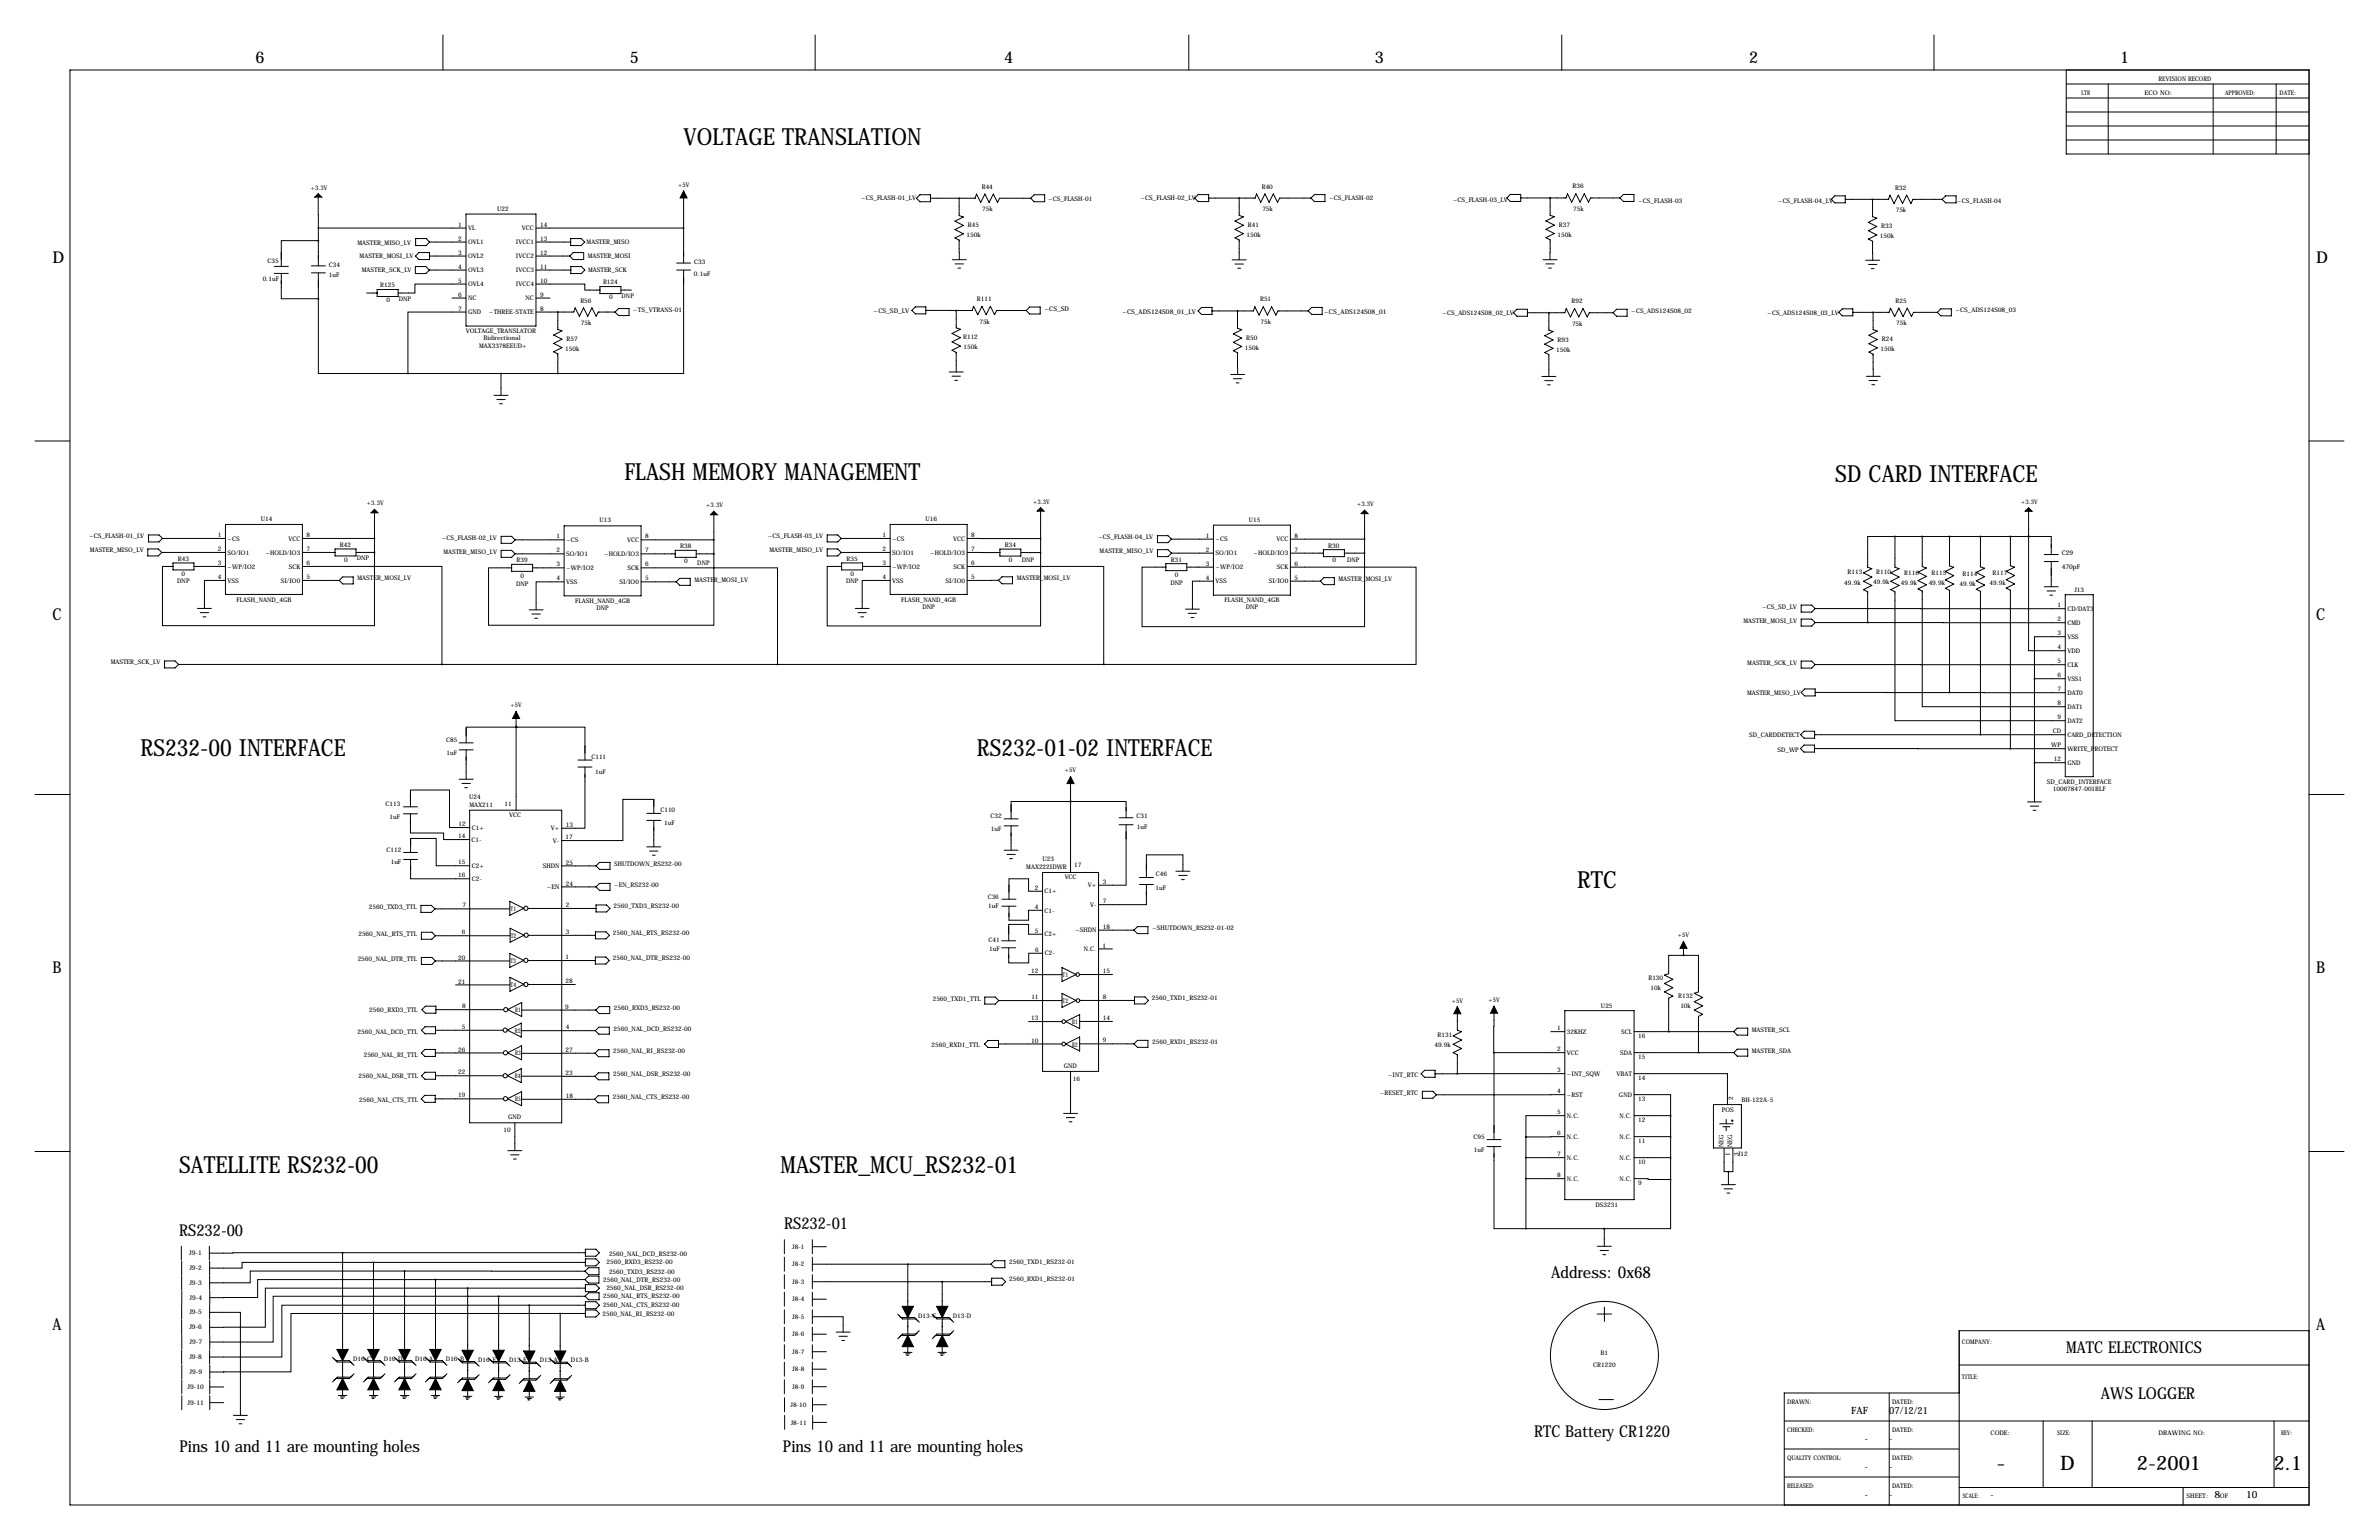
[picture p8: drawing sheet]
<svg xmlns="http://www.w3.org/2000/svg" width="864mm" height="559mm" viewBox="0 0 864 559" stroke-linecap="round" stroke-linejoin="round" font-family="sans-serif">
<defs><g id="words">
<g font-size="8.6">
<text x="248.2" y="52.8">VOLTAGE TRANSLATION</text>
<text x="226.7" y="174.1">FLASH MEMORY MANAGEMENT</text>
<text x="666.2" y="175">SD CARD INTERFACE</text>
<text x="51" y="274.4">RS232-00 INTERFACE</text>
<text x="354.6" y="274.4">RS232-01-02 INTERFACE</text>
<text x="572.5" y="322.2">RTC</text>
<text x="65.1" y="425.6">SATELLITE RS232-00</text>
<text x="283.4" y="425.6">MASTER_MCU_RS232-01</text>
</g>
<g font-size="7.3">
<text x="724.8" y="533.4">-</text>
<text x="747.9" y="533.4">D</text>
<text x="775.7" y="533.4">2-2001</text>
<text x="825.4" y="533.4">2.1</text>
</g>
<g font-size="5.9">
<text x="92.7" y="22.9">6</text>
<text x="228.6" y="22.9">5</text>
<text x="364.5" y="22.9">4</text>
<text x="499.1" y="22.9">3</text>
<text x="635" y="22.9">2</text>
<text x="769.6" y="22.9">1</text>
<text x="19" y="95.2">D</text>
<text x="840.7" y="95.2">D</text>
<text x="19" y="224.8">C</text>
<text x="840.7" y="224.8">C</text>
<text x="19" y="353.1">B</text>
<text x="840.7" y="353.1">B</text>
<text x="65" y="448.6">RS232-00</text>
<text x="284.6" y="446.1">RS232-01</text>
<text x="563.1" y="463.7">Address: 0x68</text>
<text x="19" y="482.6">A</text>
<text x="840.7" y="482.6">A</text>
<text x="750.1" y="491">MATC ELECTRONICS</text>
<text x="762.7" y="507.5">AWS LOGGER</text>
<text x="556.9" y="521.3">RTC Battery CR1220</text>
<text x="65.2" y="527">Pins 10 and 11 are mounting holes</text>
<text x="284.2" y="527">Pins 10 and 11 are mounting holes</text>
</g>
<g font-size="3.6">
<text x="672" y="513.1">FAF</text>
<text x="685.8" y="513.1">07/12/21</text>
<text x="677" y="523.2">-</text>
<text x="685.8" y="523.2">-</text>
<text x="677" y="533.4">-</text>
<text x="685.8" y="533.4">-</text>
<text x="677" y="543.6">-</text>
<text x="685.8" y="543.6">-</text>
<text x="722.6" y="543.6">-</text>
<text x="803.9" y="543.6">8</text>
<text x="815.3" y="543.6">10</text>
</g>
<g font-size="2.4">
<text x="317.1" y="113.5">~CS_SD_LV</text>
<text x="379.1" y="112.7">~CS_SD</text>
<text x="407.4" y="113.8">~CS_ADS124S08_01_LV</text>
<text x="480.7" y="113.9">~CS_ADS124S08_01</text>
<text x="748.4" y="201.5">C29</text>
<text x="748.4" y="206.4">470pF</text>
<text x="68.6" y="455.5">J9-1</text>
<text x="68.7" y="460.9">J9-2</text>
<text x="68.7" y="466.2">J9-3</text>
<text x="68.8" y="471.6">J9-4</text>
<text x="68.7" y="477">J9-5</text>
<text x="68.7" y="482.4">J9-6</text>
<text x="68.8" y="487.7">J9-7</text>
<text x="68.7" y="493.2">J9-8</text>
<text x="68.8" y="498.6">J9-9</text>
<text x="68.1" y="504">J9-10</text>
<text x="68.1" y="509.7">J9-11</text>
</g>
<g font-size="2.3">
<text x="783.6" y="29.2">REVISION RECORD</text>
<text x="755.6" y="34.3">LTR</text>
<text x="778.5" y="34.3">ECO NO:</text>
<text x="807.7" y="34.3">APPROVED:</text>
<text x="827.5" y="34.3">DATE:</text>
<text x="112.8" y="68.8">+3.3V</text>
<text x="246.1" y="67.8">+5V</text>
<text x="356.4" y="68.5">R44</text>
<text x="458" y="68.4">R40</text>
<text x="570.9" y="68.4">R36</text>
<text x="687.9" y="68.9">R32</text>
<text x="180.5" y="76.7">U22</text>
<text x="312.6" y="72.6">~CS_FLASH-01_LV</text>
<text x="356.6" y="76.7">75k</text>
<text x="380.5" y="73.1">~CS_FLASH-01</text>
<text x="414" y="72.7">~CS_FLASH-02_LV</text>
<text x="458.2" y="76.6">75k</text>
<text x="482.4" y="72.6">~CS_FLASH-02</text>
<text x="527.4" y="73.3">~CS_FLASH-03_LV</text>
<text x="571.1" y="76.6">75k</text>
<text x="594.7" y="73.5">~CS_FLASH-03</text>
<text x="645.4" y="73.6">~CS_FLASH-04_LV</text>
<text x="688.2" y="77.1">75k</text>
<text x="710.5" y="73.6">~CS_FLASH-04</text>
<text x="166.4" y="82.2">1</text>
<text x="169.9" y="83.6">VL</text>
<text x="189.5" y="83.6">VCC</text>
<text x="196.1" y="82.2">14</text>
<text x="351.3" y="82.4">R45</text>
<text x="453" y="82.3">R41</text>
<text x="565.9" y="82.3">R37</text>
<text x="682.9" y="82.8">R33</text>
<text x="129.7" y="88.9">MASTER_MISO_LV</text>
<text x="166.4" y="87.3">2</text>
<text x="169.9" y="88.6">OVL1</text>
<text x="187.2" y="88.6">IVCC1</text>
<text x="196.1" y="87.3">13</text>
<text x="213" y="88.5">MASTER_MISO</text>
<text x="350.9" y="86.1">150k</text>
<text x="452.5" y="86">150k</text>
<text x="565.4" y="86">150k</text>
<text x="682.4" y="86.5">150k</text>
<text x="97.1" y="95.3">C35</text>
<text x="130.6" y="93.7">MASTER_MOSI_LV</text>
<text x="166.4" y="92.4">3</text>
<text x="169.9" y="93.7">OVL2</text>
<text x="187.2" y="93.7">IVCC2</text>
<text x="196.1" y="92.4">12</text>
<text x="213.4" y="93.7">MASTER_MOSI</text>
<text x="252" y="95.7">C33</text>
<text x="119.4" y="96.7">C34</text>
<text x="119.4" y="100.7">1uF</text>
<text x="131.4" y="98.9">MASTER_SCK_LV</text>
<text x="166.4" y="97.5">4</text>
<text x="169.9" y="98.8">OVL3</text>
<text x="187.2" y="98.8">IVCC3</text>
<text x="196.1" y="97.5">11</text>
<text x="213.5" y="98.8">MASTER_SCK</text>
<text x="251.9" y="100.1">0.1uF</text>
<text x="95.4" y="102">0.1uF</text>
<text x="138" y="104.3">R125</text>
<text x="166.4" y="102.6">5</text>
<text x="166.4" y="107.6">6</text>
<text x="169.9" y="103.9">OVL4</text>
<text x="187.2" y="103.9">IVCC4</text>
<text x="196.1" y="102.6">10</text>
<text x="196.1" y="107.6">9</text>
<text x="218.9" y="103.2">R124</text>
<text x="140.3" y="109.7">0</text>
<text x="144.8" y="109.2">DNP</text>
<text x="166.4" y="112.7">7</text>
<text x="169.9" y="109">NC</text>
<text x="190.8" y="109">NC</text>
<text x="196.1" y="112.7">8</text>
<text x="210.7" y="109.8">R56</text>
<text x="221.1" y="108.6">0</text>
<text x="225.7" y="108.1">DNP</text>
<text x="229.9" y="113.2">~TS_VTRANS-01</text>
<text x="354.6" y="109.2">R111</text>
<text x="457.4" y="109.4">R51</text>
<text x="570.4" y="110">R92</text>
<text x="592.2" y="113.5">~CS_ADS124S08_02</text>
<text x="688.1" y="109.9">R25</text>
<text x="709.9" y="113.3">~CS_ADS124S08_03</text>
<text x="169.9" y="114">GND</text>
<text x="177.5" y="114">~THREE-STATE</text>
<text x="210.9" y="118">75k</text>
<text x="355.5" y="117.4">75k</text>
<text x="457.6" y="117.6">75k</text>
<text x="523.6" y="114.4">~CS_ADS124S08_02_LV</text>
<text x="570.7" y="118.2">75k</text>
<text x="641.6" y="114.2">~CS_ADS124S08_03_LV</text>
<text x="688.4" y="118.1">75k</text>
<text x="169.1" y="120.9">VOLTAGE_TRANSLATOR</text>
<text x="175.6" y="123.5">Bidirectional</text>
<text x="205.6" y="123.7">R57</text>
<text x="349.6" y="123.1">R112</text>
<text x="452.4" y="123.3">R50</text>
<text x="565.4" y="123.9">R93</text>
<text x="683.1" y="123.8">R24</text>
<text x="173.9" y="126.3">MAX3378EEUD+</text>
<text x="205.2" y="127.4">150k</text>
<text x="349.8" y="126.8">150k</text>
<text x="451.9" y="126.9">150k</text>
<text x="564.9" y="127.6">150k</text>
<text x="682.6" y="127.5">150k</text>
<text x="133.2" y="183.4">+3.3V</text>
<text x="256.4" y="184.1">+3.3V</text>
<text x="375" y="182.8">+3.3V</text>
<text x="492.6" y="183.7">+3.3V</text>
<text x="733.7" y="182.8">+3.3V</text>
<text x="94.7" y="189">U14</text>
<text x="217.7" y="189.5">U13</text>
<text x="336" y="189">U16</text>
<text x="453.4" y="189.3">U15</text>
<text x="32.4" y="195.4">~CS_FLASH-01_LV</text>
<text x="79" y="194.9">1</text>
<text x="82.6" y="196.2">~CS</text>
<text x="104.7" y="196.2">VCC</text>
<text x="111.3" y="194.9">8</text>
<text x="160.4" y="195.9">~CS_FLASH-02_LV</text>
<text x="202" y="195.4">1</text>
<text x="205.5" y="196.7">~CS</text>
<text x="227.6" y="196.7">VCC</text>
<text x="234.2" y="195.4">8</text>
<text x="278.7" y="195.4">~CS_FLASH-03_LV</text>
<text x="320.3" y="194.9">1</text>
<text x="323.9" y="196.2">~CS</text>
<text x="346" y="196.2">VCC</text>
<text x="352.6" y="194.9">8</text>
<text x="398.6" y="195.6">~CS_FLASH-04_LV</text>
<text x="437.7" y="195.1">1</text>
<text x="441.2" y="196.4">~CS</text>
<text x="463.3" y="196.4">VCC</text>
<text x="470" y="195.1">8</text>
<text x="32.7" y="200.5">MASTER_MISO_LV</text>
<text x="64.6" y="203.5">R43</text>
<text x="79" y="199.9">2</text>
<text x="82.6" y="201.3">SO/IO1</text>
<text x="96.4" y="201.3">~HOLD/IO3</text>
<text x="111.3" y="199.9">7</text>
<text x="123.4" y="198.4">R42</text>
<text x="125" y="203.8">0</text>
<text x="129.5" y="203.3">DNP</text>
<text x="160.9" y="201">MASTER_MISO_LV</text>
<text x="202" y="200.5">2</text>
<text x="205.5" y="201.8">SO/IO1</text>
<text x="219.3" y="201.8">~HOLD/IO3</text>
<text x="234.2" y="200.5">7</text>
<text x="246.9" y="198.9">R38</text>
<text x="279.3" y="200.5">MASTER_MISO_LV</text>
<text x="307.3" y="203.5">R35</text>
<text x="320.3" y="199.9">2</text>
<text x="323.9" y="201.3">SO/IO1</text>
<text x="337.7" y="201.3">~HOLD/IO3</text>
<text x="352.6" y="199.9">7</text>
<text x="364.7" y="198.5">R34</text>
<text x="366.2" y="204">0</text>
<text x="370.9" y="203.8">DNP</text>
<text x="399.2" y="200.7">MASTER_MISO_LV</text>
<text x="425" y="203.8">R31</text>
<text x="437.7" y="200.2">2</text>
<text x="441.2" y="201.5">SO/IO1</text>
<text x="455" y="201.5">~HOLD/IO3</text>
<text x="470" y="200.2">7</text>
<text x="482.2" y="198.7">R30</text>
<text x="489.1" y="203.9">DNP</text>
<text x="65.9" y="209">0</text>
<text x="79" y="205">3</text>
<text x="82.6" y="206.3">~WP/IO2</text>
<text x="104.9" y="206.3">SCK</text>
<text x="111.3" y="205">6</text>
<text x="187.5" y="204">R39</text>
<text x="189" y="209.7">0</text>
<text x="202" y="205.5">3</text>
<text x="205.5" y="206.9">~WP/IO2</text>
<text x="227.8" y="206.9">SCK</text>
<text x="234.2" y="205.5">6</text>
<text x="248.3" y="204.4">0</text>
<text x="253.1" y="204.9">DNP</text>
<text x="308.7" y="209">0</text>
<text x="320.3" y="205">3</text>
<text x="323.9" y="206.3">~WP/IO2</text>
<text x="346.2" y="206.3">SCK</text>
<text x="352.6" y="205">6</text>
<text x="426.5" y="209.5">0</text>
<text x="437.7" y="205.3">3</text>
<text x="441.2" y="206.6">~WP/IO2</text>
<text x="463.5" y="206.6">SCK</text>
<text x="470" y="205.3">6</text>
<text x="483.7" y="204.1">0</text>
<text x="670.7" y="208.2">R113</text>
<text x="681.1" y="208.4">R110</text>
<text x="691.3" y="208.5">R116</text>
<text x="701.2" y="208.5">R115</text>
<text x="712.4" y="208.9">R114</text>
<text x="723.3" y="208.5">R117</text>
<text x="64.4" y="211.5">DNP</text>
<text x="79" y="210.1">4</text>
<text x="82.6" y="211.4">VSS</text>
<text x="101.9" y="211.4">SI/IO0</text>
<text x="111.3" y="210.1">5</text>
<text x="129.7" y="210.6">MASTER_MOSI_LV</text>
<text x="187.4" y="212.7">DNP</text>
<text x="202" y="210.6">4</text>
<text x="205.5" y="211.9">VSS</text>
<text x="224.8" y="211.9">SI/IO0</text>
<text x="234.2" y="210.6">5</text>
<text x="252.1" y="211.1">MASTER_MOSI_LV</text>
<text x="307.1" y="211.7">DNP</text>
<text x="320.3" y="210.1">4</text>
<text x="323.9" y="211.4">VSS</text>
<text x="343.2" y="211.4">SI/IO0</text>
<text x="352.6" y="210.1">5</text>
<text x="369.1" y="210.6">MASTER_MOSI_LV</text>
<text x="424.9" y="212.3">DNP</text>
<text x="437.7" y="210.4">4</text>
<text x="441.2" y="211.7">VSS</text>
<text x="460.6" y="211.7">SI/IO0</text>
<text x="470" y="210.4">5</text>
<text x="485.9" y="210.9">MASTER_MOSI_LV</text>
<text x="669.5" y="212.1">49.9k</text>
<text x="680" y="212">49.9k</text>
<text x="690" y="212.1">49.9k</text>
<text x="700.1" y="212.3">49.9k</text>
<text x="711.4" y="212.6">49.9k</text>
<text x="722.2" y="212.2">49.9k</text>
<text x="753" y="214.8">J13</text>
<text x="85.9" y="218.3">FLASH_NAND_4GB</text>
<text x="208.8" y="218.8">FLASH_NAND_4GB</text>
<text x="216.5" y="221.4">DNP</text>
<text x="327.2" y="218.3">FLASH_NAND_4GB</text>
<text x="334.9" y="220.9">DNP</text>
<text x="444.5" y="218.6">FLASH_NAND_4GB</text>
<text x="452.2" y="221.1">DNP</text>
<text x="639.7" y="220.8">~CS_SD_LV</text>
<text x="746.9" y="220.4">1</text>
<text x="750.5" y="221.7">CD/DAT3</text>
<text x="632.9" y="225.9">MASTER_MOSI_LV</text>
<text x="746.9" y="225.5">2</text>
<text x="750.5" y="226.8">CMD</text>
<text x="746.9" y="230.5">3</text>
<text x="750.5" y="231.8">VSS</text>
<text x="746.9" y="235.6">4</text>
<text x="750.5" y="236.9">VDD</text>
<text x="40.2" y="241.1">MASTER_SCK_LV</text>
<text x="634.3" y="241.1">MASTER_SCK_LV</text>
<text x="746.9" y="240.7">5</text>
<text x="746.9" y="245.8">6</text>
<text x="750.5" y="242">CLK</text>
<text x="746.9" y="250.9">7</text>
<text x="750.5" y="247.1">VSS1</text>
<text x="185.3" y="256.6">+5V</text>
<text x="634.2" y="252.2">MASTER_MISO_LV</text>
<text x="746.9" y="255.9">8</text>
<text x="750.5" y="252.2">DAT0</text>
<text x="750.5" y="257.2">DAT1</text>
<text x="746.9" y="261">9</text>
<text x="750.5" y="262.3">DAT2</text>
<text x="162" y="269.2">C85</text>
<text x="634.9" y="267.5">SD_CARDDETECT</text>
<text x="745.2" y="266.1">CD</text>
<text x="750.5" y="267.4">CARD_DETECTION</text>
<text x="162.1" y="273.8">1uF</text>
<text x="214.7" y="275.3">C111</text>
<text x="645.2" y="272.7">SD_WP</text>
<text x="744.6" y="271.2">WP</text>
<text x="750.5" y="272.5">WRITE_PROTECT</text>
<text x="216.1" y="280.8">1uF</text>
<text x="386.6" y="280.3">+5V</text>
<text x="745.6" y="276.3">12</text>
<text x="750.5" y="277.6">GND</text>
<text x="743.1" y="284.5">SD_CARD_INTERFACE</text>
<text x="745.2" y="287">10067847-001RLF</text>
<text x="140" y="292.3">C113</text>
<text x="170.4" y="290">U24</text>
<text x="170.4" y="292.8">MAX211</text>
<text x="183.2" y="292.4">11</text>
<text x="141.4" y="297.2">1uF</text>
<text x="166.4" y="299.8">12</text>
<text x="184.8" y="296.4">VCC</text>
<text x="239.7" y="294.6">C110</text>
<text x="241.1" y="299.4">1uF</text>
<text x="359.6" y="296.9">C32</text>
<text x="412.5" y="296.7">C31</text>
<text x="166.3" y="304.1">14</text>
<text x="171.2" y="305.5">C1-</text>
<text x="171.3" y="301.1">C1+</text>
<text x="199.9" y="301.3">V+</text>
<text x="200.7" y="305.8">V-</text>
<text x="205.3" y="304.5">17</text>
<text x="205.4" y="300">13</text>
<text x="359.7" y="301.6">1uF</text>
<text x="412.6" y="300.8">1uF</text>
<text x="140.4" y="309.2">C112</text>
<text x="141.8" y="313.4">1uF</text>
<text x="166.4" y="313.6">15</text>
<text x="171.2" y="315">C2+</text>
<text x="197.1" y="315">SHDN</text>
<text x="205.4" y="313.7">25</text>
<text x="223" y="314.2">SHUTDOWN_RS232-00</text>
<text x="372.6" y="315.1">MAX222IDWR</text>
<text x="378.4" y="312.5">U23</text>
<text x="389.9" y="314.7">17</text>
<text x="419.6" y="317.9">C46</text>
<text x="166.4" y="318.4">16</text>
<text x="171.2" y="319.7">C2-</text>
<text x="198.5" y="322.6">~EN</text>
<text x="205.4" y="321.3">24</text>
<text x="223" y="321.8">~EN_RS232-00</text>
<text x="375.7" y="322.9">2</text>
<text x="386.5" y="319.1">VCC</text>
<text x="394.9" y="322">V+</text>
<text x="400.3" y="320.7">3</text>
<text x="419.5" y="322.8">1uF</text>
<text x="133.9" y="329.8">2560_TXD3_TTL</text>
<text x="167.8" y="329.3">7</text>
<text x="205.4" y="329.1">2</text>
<text x="222.7" y="329.4">2560_TXD3_RS232-00</text>
<text x="358.5" y="326.2">C36</text>
<text x="358.7" y="329.6">1uF</text>
<text x="375.7" y="329.8">4</text>
<text x="379.2" y="324.2">C1+</text>
<text x="395.7" y="329.1">V-</text>
<text x="400.4" y="327.8">7</text>
<text x="185.4" y="330.5">T1</text>
<text x="379.2" y="331.1">C1-</text>
<text x="130.1" y="339.5">2560_NAL_RTS_TTL</text>
<text x="167.7" y="339">6</text>
<text x="185.4" y="340.3">T2</text>
<text x="205.4" y="338.9">3</text>
<text x="222.5" y="339.1">2560_NAL_RTS_RS232-00</text>
<text x="358.9" y="341.7">C41</text>
<text x="375.7" y="338.5">5</text>
<text x="379.2" y="339.8">C2+</text>
<text x="390.2" y="338.3">~SHDN</text>
<text x="400.3" y="337">18</text>
<text x="418.2" y="337.5">~SHUTDOWN_RS232-01-02</text>
<text x="609.1" y="340.1">+5V</text>
<text x="359.1" y="345.1">1uF</text>
<text x="375.7" y="345.4">6</text>
<text x="379.3" y="346.7">C2-</text>
<text x="393.4" y="345.1">N.C.</text>
<text x="400.3" y="343.8">1</text>
<text x="129.8" y="348.7">2560_NAL_DTR_TTL</text>
<text x="166.4" y="348.2">20</text>
<text x="185.3" y="349.5">T3</text>
<text x="205.3" y="348">1</text>
<text x="222.5" y="348.3">2560_NAL_DTR_RS232-00</text>
<text x="374.3" y="353.2">12</text>
<text x="400.3" y="353.1">15</text>
<text x="166.4" y="356.9">21</text>
<text x="185.4" y="358.1">T4</text>
<text x="205.3" y="356.7">28</text>
<text x="385.7" y="354.5">T1</text>
<text x="598.4" y="355.5">R130</text>
<text x="599.2" y="359.2">10k</text>
<text x="167.7" y="365.9">8</text>
<text x="338.6" y="363.1">2560_TXD1_TTL</text>
<text x="374.4" y="362.6">11</text>
<text x="385.7" y="363.9">T2</text>
<text x="400.3" y="362.5">8</text>
<text x="418.2" y="362.8">2560_TXD1_RS232-01</text>
<text x="527" y="363.8">+5V</text>
<text x="540.3" y="363.6">+5V</text>
<text x="581.2" y="365.7">U25</text>
<text x="609.2" y="362.1">R132</text>
<text x="610" y="365.8">10k</text>
<text x="134.1" y="367.1">2560_RXD3_TTL</text>
<text x="187" y="367.2">R1</text>
<text x="205.2" y="366">9</text>
<text x="222.9" y="366.5">2560_RXD3_RS232-00</text>
<text x="374.3" y="370.2">13</text>
<text x="389.2" y="371.6">R1</text>
<text x="400.3" y="370.1">14</text>
<text x="129.8" y="375.1">2560_NAL_DCD_TTL</text>
<text x="167.7" y="373.3">5</text>
<text x="186.9" y="374.7">R2</text>
<text x="205.4" y="373.5">4</text>
<text x="222.7" y="374">2560_NAL_DCD_RS232-00</text>
<text x="521.9" y="376.4">R131</text>
<text x="565.3" y="373.8">1</text>
<text x="568.8" y="375.2">32KHZ</text>
<text x="588.5" y="375.2">SCL</text>
<text x="594.7" y="376.5">16</text>
<text x="636" y="374.3">MASTER_SCL</text>
<text x="132" y="383.5">2560_NAL_RI_TTL</text>
<text x="166.4" y="381.6">26</text>
<text x="187" y="382.9">R3</text>
<text x="205.3" y="381.7">27</text>
<text x="222.6" y="382.2">2560_NAL_RI_RS232-00</text>
<text x="338.1" y="379.8">2560_RXD1_TTL</text>
<text x="374.3" y="378.3">10</text>
<text x="389.2" y="379.7">R2</text>
<text x="400.3" y="378.3">9</text>
<text x="418.2" y="378.8">2560_RXD1_RS232-01</text>
<text x="520.7" y="379.8">49.9k</text>
<text x="565.3" y="381.5">2</text>
<text x="568.8" y="382.8">VCC</text>
<text x="588.1" y="382.8">SDA</text>
<text x="636" y="382">MASTER_SDA</text>
<text x="166.4" y="389.8">22</text>
<text x="386.1" y="387.4">GND</text>
<text x="565.3" y="389.1">3</text>
<text x="594.7" y="384.1">15</text>
<text x="130.1" y="391.2">2560_NAL_DSR_TTL</text>
<text x="186.9" y="391.2">R4</text>
<text x="205.3" y="390">23</text>
<text x="222.6" y="390.6">2560_NAL_DSR_RS232-00</text>
<text x="389.4" y="392.1">16</text>
<text x="503.8" y="390.8">~INT_RTC</text>
<text x="568.8" y="390.4">~INT_SQW</text>
<text x="586.8" y="390.4">VBAT</text>
<text x="594.7" y="391.7">14</text>
<text x="130.4" y="399.9">2560_NAL_CTS_TTL</text>
<text x="166.4" y="398.2">19</text>
<text x="187" y="399.6">R5</text>
<text x="205.4" y="398.4">18</text>
<text x="222.5" y="398.9">2560_NAL_CTS_RS232-00</text>
<text x="500.9" y="397.3">~RESET_RTC</text>
<text x="565.3" y="396.7">4</text>
<text x="568.8" y="398">~RST</text>
<text x="587.7" y="398">GND</text>
<text x="594.7" y="399.3">13</text>
<text x="629.2" y="399.3" transform="rotate(-90 629.2 399.3)">2</text>
<text x="632.2" y="399.8">BH-122A-5</text>
<text x="184.5" y="405.9">GND</text>
<text x="565.3" y="404.3">5</text>
<text x="568.8" y="405.6">N.C.</text>
<text x="587.9" y="405.6">N.C.</text>
<text x="594.7" y="406.9">12</text>
<text x="625" y="403.3">POS</text>
<text x="182.8" y="410.9">10</text>
<text x="534.9" y="413.2">C95</text>
<text x="565.3" y="411.9">6</text>
<text x="568.8" y="413.3">N.C.</text>
<text x="587.9" y="413.3">N.C.</text>
<text x="535" y="418">1uF</text>
<text x="565.3" y="419.6">7</text>
<text x="594.7" y="414.6">11</text>
<text x="625.7" y="416.4" transform="rotate(-90 625.7 416.4)">NEG</text>
<text x="628" y="419.5" transform="rotate(-90 628 419.5)">1</text>
<text x="628.8" y="416.2" transform="rotate(-90 628.8 416.2)">NEG</text>
<text x="630.9" y="419.3">J12</text>
<text x="631.2" y="419.5" transform="rotate(-90 631.2 419.5)">3</text>
<text x="568.8" y="420.9">N.C.</text>
<text x="587.9" y="420.9">N.C.</text>
<text x="594.7" y="422.2">10</text>
<text x="565.3" y="427.2">8</text>
<text x="568.8" y="428.5">N.C.</text>
<text x="587.9" y="428.5">N.C.</text>
<text x="594.7" y="429.8">9</text>
<text x="579.2" y="437.9">DS3231</text>
<text x="221.1" y="455.6">2560_NAL_DCD_RS232-00</text>
<text x="287.6" y="453.1">J8-1</text>
<text x="220.2" y="458.8">2560_RXD3_RS232-00</text>
<text x="287.6" y="459.5">J8-2</text>
<text x="366.3" y="458.7">2560_TXD1_RS232-01</text>
<text x="218.9" y="465">2560_NAL_DTR_RS232-00</text>
<text x="221.1" y="462.1">2560_TXD3_RS232-00</text>
<text x="287.6" y="465.8">J8-3</text>
<text x="366.3" y="464.8">2560_RXD1_RS232-01</text>
<text x="218.9" y="471">2560_NAL_RTS_RS232-00</text>
<text x="220.1" y="468.1">2560_NAL_DSR_RS232-00</text>
<text x="287.6" y="472.2">J8-4</text>
<text x="218.7" y="477.4">2560_NAL_RI_RS232-00</text>
<text x="218.9" y="474.4">2560_NAL_CTS_RS232-00</text>
<text x="287.6" y="478.5">J8-5</text>
<text x="333.3" y="478.2">D13-C</text>
<text x="345.8" y="478.2">D13-D</text>
<text x="287.6" y="484.9">J8-6</text>
<text x="287.6" y="491.2">J8-7</text>
<text x="581.1" y="491.8">B1</text>
<text x="712.2" y="487.7">COMPANY:</text>
<text x="128.2" y="493.8">D16-C</text>
<text x="139.4" y="493.8">D16-D</text>
<text x="150.7" y="493.8">D16-A</text>
<text x="161.9" y="493.8">D16-B</text>
<text x="173.6" y="494.1">D16-E</text>
<text x="184.8" y="494.1">D13-E</text>
<text x="195.9" y="494.4">D13-A</text>
<text x="207.2" y="494.4">D13-B</text>
<text x="287.6" y="497.6">J8-8</text>
<text x="578.4" y="496">CR1220</text>
<text x="287.6" y="503.9">J8-9</text>
<text x="712.2" y="500.4">TITLE:</text>
<text x="648.7" y="509.3">DRAWN:</text>
<text x="686.8" y="509.3">DATED:</text>
<text x="287" y="510.5">J8-10</text>
<text x="287" y="516.9">J8-11</text>
<text x="648.7" y="519.4">CHECKED:</text>
<text x="686.8" y="519.4">DATED:</text>
<text x="722.6" y="520.7">CODE:</text>
<text x="746.8" y="520.7">SIZE:</text>
<text x="783.6" y="520.7">DRAWING NO:</text>
<text x="828" y="520.7">REV:</text>
<text x="648.7" y="529.6">QUALITY CONTROL:</text>
<text x="686.8" y="529.6">DATED:</text>
<text x="648.7" y="539.8">RELEASED:</text>
<text x="686.8" y="539.8">DATED:</text>
<text x="712.5" y="543.6">SCALE:</text>
<text x="793.7" y="543.6">SHEET:</text>
<text x="805.8" y="543.6">OF</text>
</g>
</g></defs>
<g fill="none" stroke="#000" stroke-width=".36">
<path d="M160.8 12.7v12.7M295.9 12.7v12.7M431.5 12.7v12.7M566.9 12.7v12.7M702.1 12.7v12.7M25.4 25.4h812.8v520.7h-812.8zM750.1 25.4v30.5h88.1M750.1 35.6h88.1M750.1 30.5h88.1M765.3 30.5v25.4M803.4 30.5v25.4M826.3 30.5v25.4"/>
<path d="M750.1 50.8h88.1M750.1 45.7h88.1M750.1 40.6h88.1M115.5 70.3l.1 12.5M169.2 77.7h25.4v40.6h-25.4zM248.2 69.3v26.2M334 70.7h3.8v2.5h-3.8l-1.3-1.3zM337.8 71.9h16.2l.5-1.5 1.5 3.1 1.5-3.1 1.6 3.1 1.5-3.1 1.5 3.1 .8-1.6h11.2M348.2 71.9v6.3l1.5 .5-3 1.6 3 1.5-3 1.5 3 1.5-3 1.6 1.5 .7v7.1M375.4 70.7h3.8v2.5h-3.8l-1.3-1.3zM434.9 70.6h3.9v2.6h-3.9l-1.2-1.3zM438.8 71.9h16.8l.5-1.5 1.6 3 1.5-3 1.5 3 1.5-3 1.6 3 .7-1.5h11.4"/>
<path d="M449.8 71.9v6.3l1.6 .5-3.1 1.5 3.1 1.5-3.1 1.6 3.1 1.5-3.1 1.5 1.5 .8v7.2M475.9 71.9l1.3-1.3h3.8v2.6h-3.8zM547 71.8l1.2-1.2h3.8v2.5h-3.8zM552 71.8h16.5l.5-1.5 1.5 3.1 1.6-3.1 1.5 3.1 1.5-3.1 1.5 3.1 .8-1.6h10.7M562.7 71.8v6.3l1.5 .5-3 1.6 3 1.5-3 1.5 3 1.5-3 1.6 1.5 .7v7.2M588.1 71.8l1.2-1.2h3.8v2.5h-3.8zM664.8 72.3l1.2-1.2h3.8v2.5h-3.8zM669.8 72.3h15.7l.6-1.5 1.5 3.1 1.5-3.1 1.5 3.1 1.5-3.1 1.6 3.1 .7-1.6h10.6M679.8 72.3v6.3l1.5 .5-3.1 1.6 3.1 1.5-3.1 1.5 3.1 1.5-3.1 1.6 1.6 .7v6.9M706.3 71.1h3.8v2.5h-3.8l-1.3-1.3zM99.6 99.2h5M99.6 96.7h5"/>
<path d="M102.1 99.2v9.2h13.5M113 96.5h5.1M113 99h5.1M115.6 87.3h-13.5v9.4M115.6 82.8h53.6M115.6 82.8v13.7M115.6 99v9.4M150.8 96.7h3.8l1.3 1.3-1.3 1.3h-3.8zM150.9 86.6h3.8l1.3 1.2-1.3 1.3h-3.8zM152.1 91.6h3.8v2.6h-3.8l-1.3-1.3zM155.9 98h13.3M155.9 92.9h13.3"/>
<path d="M156 87.8h13.2M194.6 82.8h53.6M194.6 87.8h12.6M194.6 92.9h12.2M194.6 98h12.6M207.2 86.6h3.8l1.2 1.2-1.2 1.3h-3.8zM207.2 96.7h3.8l1.3 1.3-1.3 1.3h-3.8zM208.1 91.6h3.8v2.6h-3.8l-1.3-1.3zM245.6 98h5.1M245.6 95.5h5.1M248.2 98v37.5h-45.7M345.7 94.2h5.1"/>
<path d="M346.7 95.8h3.1M347.7 97.3h1M447.3 94.3h5.1M448.3 95.8h3.1M449.3 97.3h1M560.1 94.2h5.1M561.1 95.8h3.1M562.2 97.3h1M677.3 94.4h5M678.3 96h3M679.3 97.5h1M115.6 108.4v27.1h32.5"/>
<path d="M133.1 106.3h3.8M136.9 105.1h7.6v2.5h-7.6zM164.1 108.2h5.1M169.2 113.2h-21.1v22.3M169.2 103.1h-18.6v3.2h-6.1M194.6 103.1h17.7v2.2h5.5M194.6 108.2h5M194.6 113.2h13.7l.5-1.5 1.5 3.1 1.5-3.1 1.6 3.1 1.5-3.1 1.5 3.1 .8-1.6h6.1M202.5 113.2v6.3l1.5 .5-3 1.6 3 1.5-3 1.5 3 1.5-3 1.6 1.5 .7v7.1M217.8 104h7.6v2.5h-7.6zM223.3 113.2l1.2-1.2h3.8v2.5h-3.8zM225.4 105.3h3.8"/>
<path d="M332.3 111.4h3.8v2.5h-3.8l-1.3-1.3zM336.1 112.6l11 .1M347.1 112.7h5.8l.5-1.5 1.5 3 1.6-3 1.5 3 1.5-3 1.5 3 .8-1.5h10.7M347.1 112.7v6.3l1.5 .5-3 1.5 3 1.5-3 1.6 3 1.5-3 1.5 1.5 .8v7.1M373.8 111.4h3.8v2.5h-3.8l-1.3-1.2zM434.9 112.8l1.3-1.2h3.8v2.5h-3.8zM440 112.8h15l.5-1.5 1.5 3.1 1.6-3.1 1.5 3.1 1.5-3.1 1.5 3.1 .8-1.6h11M449.2 112.8v6.3l1.5 .5-3 1.6 3 1.5-3 1.5 3 1.5-3 1.6 1.5 .7 .1 7.9M474.9 112.8l1.2-1.2h3.9v2.5h-3.9zM550.7 112.2h3.8v2.6h-3.8l-1.3-1.3zM554.5 113.5h13.5l.6-1.5 1.5 3 1.5-3 1.5 3 1.5-3 1.6 3 .7-1.5h8.7M562.3 113.5v6.3l1.5 .5-3.1 1.5 3.1 1.5-3.1 1.6 3.1 1.5-3.1 1.5 1.6 .8v7.9"/>
<path d="M585.6 113.5l1.2-1.3h3.9v2.6h-3.9zM668.8 112.1h3.8v2.5h-3.8l-1.3-1.3zM672.6 113.3h13.1l.6-1.5 1.5 3.1 1.5-3.1 1.5 3.1 1.6-3.1 1.5 3.1 .7-1.6h8.7M680 113.3v6.3l1.5 .5-3.1 1.6 3.1 1.5-3.1 1.5 3.1 1.5-3.1 1.6 1.6 .7v8.1M704.5 112.1h3.9v2.5h-3.9l-1.2-1.3zM148.1 135.5h54.4M181.9 135.5v8M344.6 135h5.1M345.6 136.5h3M346.6 138h1M446.7 135.9h5.1M447.8 137.4h3"/>
<path d="M448.8 138.9h1M559.7 136.6h5.1M560.7 138.1h3.1M561.7 139.6h1.1M677.5 136.6h5M678.5 138.1h3M679.5 139.6h1M179.3 143.5h5.1M180.3 145h3.1M181.4 146.5h1M12.7 160h12.7M838.2 160h12.7"/>
<path d="M53.6 199.2h3.9l1.2 1.3-1.2 1.2h-3.9zM53.9 194.1h3.8l1.3 1.3-1.3 1.2h-3.8zM59 195.4h22.8M81.8 190.3h28v25.4h-28zM109.8 195.4h26.1M121.6 199.2h7.6v2.5h-7.6zM135.9 184.8v15.7M181.9 199.7h3.8l1.3 1.3-1.3 1.2h-3.8zM181.9 194.6h3.8l1.3 1.3-1.3 1.3h-3.8zM187 195.9h17.8M204.8 190.8h27.9v25.4h-27.9zM232.7 195.9h26.4"/>
<path d="M245.1 199.7h7.6v2.5h-7.6zM259.1 185.5v15.5M300.3 199.2h3.8l1.3 1.3-1.3 1.2h-3.8zM300.3 194.1h3.8l1.3 1.3-1.3 1.2h-3.8zM305.4 195.4h17.7M323.1 190.3h28v25.4h-28zM351.1 195.4h26.6M363 199.2h7.6v2.6h-7.6zM377.7 184.2v16.3M420.2 199.4h3.8l1.2 1.3-1.2 1.3h-3.8zM420.2 194.4h3.8l1.2 1.2-1.2 1.3h-3.8zM425.2 195.6h15.3"/>
<path d="M440.5 190.6h27.9v25.4h-27.9zM468.4 195.6h27M480.4 199.4h7.6v2.6h-7.6zM495.4 185.1v15.6M687.9 194.7v11.1l1.5 .5-3 1.6 3 1.5-3 1.5 3 1.5-3 1.6 1.5 .7v46.8h61.8M687.9 194.7h-9.9v11.1l1.5 .5-3 1.6 3 1.5-3 1.5 3 1.5-3 1.6 1.5 .7v11.2M687.9 194.7h48.5M697.8 194.7v10.9l1.5 .5-3 1.5 3 1.5-3 1.6 3 1.5-3 1.5 1.5 .8v41.9h51.9M707.7 194.7v10.6l1.5 .5-3 1.6 3 1.5-3 1.5 3 1.5-3 1.6 1.5 .7v37.1M718.9 194.7v11l1.5 .5-3 1.5 3 1.5-3 1.6 3 1.5-3 1.5 1.5 .8v52M729.8 194.7v10.6l1.5 .5-3 1.5 3 1.5-3 1.6 3 1.5-3 1.5 1.5 .8v57.5M736.4 194.7v41.4h13.3"/>
<path d="M736.4 194.7h.1M736.4 194.7h8.2v6.5M736.4 184.3v10.4M58.7 200.5h23.1M62.8 204.3h7.6v2.5h-7.6zM70.4 205.5h11.4M81.8 210.6h-7.6v10.2M109.8 205.5h50.6v35.6M109.8 200.5h11.8M109.8 210.6h13.3M123.1 210.6l1.3-1.3h3.8v2.6h-3.8zM129.2 200.5h6.7"/>
<path d="M135.9 200.5v26.5h-76.9v-21.5h3.8M185.7 204.8h7.6v2.5h-7.6zM187 201h17.8M193.3 206h11.5M204.8 211.1h-10.2v10.2M232.7 206h49.5v35.1M232.7 201h12.4M232.7 211.1h12.8M245.5 211.1l1.2-1.2h3.8v2.5h-3.8zM252.7 201h6.4M259.1 201v25.9h-81.8v-20.9h8.4M305.4 200.5h17.7"/>
<path d="M305.5 204.3h7.6v2.5h-7.6zM313.1 205.5h10M323.1 210.6h-10.1v10.2M351.1 205.5h49.6v35.6M351.1 200.5h11.9M362.5 210.6h-11.4M362.5 210.6l1.2-1.3h3.8v2.5h-3.8zM370.6 200.5h7.1M377.7 200.5v26.6h-77.4v-21.6h5.2M423.2 204.5h7.6v2.6h-7.6zM425.2 200.7h15.3M430.8 205.8h9.7"/>
<path d="M440.5 210.9h-7.6v10.1M468.4 205.8h45.6v35.3h-113.3M468.4 200.7h12M468.4 210.9h10.9M480.6 209.6h3.8v2.5h-3.8l-1.3-1.2zM488 200.7h7.4M495.4 200.7v26.7h-80.8v-21.6h8.6M653.8 219.6h3.9l1.2 1.2-1.2 1.3h-3.9zM742.1 201.2h5.1M742.1 203.8h5.1M742.1 212.9h5.1M743.1 214.4h3.1"/>
<path d="M744.1 216h1M744.6 203.8v9.1M749.7 215.8h10.2v66h-10.2zM59.7 239.8h3.9l1.2 1.3-1.2 1.3h-3.9zM71.7 220.8h5.1M72.7 222.3h3M73.7 223.8h1M192.1 221.3h5.1M193.1 222.8h3M194.1 224.3h1M310.4 220.8h5.1M311.5 222.3h3"/>
<path d="M312.5 223.8h1M430.3 221h5.1M431.3 222.6h3.1M432.4 224.1h1M653.8 239.9h3.9l1.2 1.2-1.2 1.3h-3.9zM653.8 224.6h3.9l1.2 1.3-1.2 1.3h-3.9zM658.9 220.8l90.8 .1M658.9 225.9h19.1M678 225.9l71.7 .1M749.7 231h-11.2v15.3M64.8 241.1h335.9M187.4 258.2v35.9"/>
<path d="M653.8 251.3l1.3-1.3h3.8v2.5h-3.8zM658.9 241.1l90.8 .1M658.9 251.3h48.8M707.7 251.3l42 .1M738.5 246.3h11.2M738.5 246.3v44.7M166.7 272.1h5.1M166.7 269.5h5.1M169.2 272.1v10.7M187.4 263.9h24.9v11.9M187.4 263.9h.1M187.4 263.9h-18.2v5.6"/>
<path d="M209.8 278.3h5.1M209.8 275.8h5.1M212.3 278.3v22.2h-8.4M653.6 266.6l1.3-1.3h3.8v2.6h-3.8zM654.9 270.4h3.8v2.5h-3.8l-1.3-1.3zM658.7 271.6l71.1 .1M658.7 266.6h91M729.8 271.7h19.9M738.5 276.8h11.2M12.7 288.3h12.7M146.5 295.3h5M146.5 292.8h5"/>
<path d="M149 295.3v7h12v2.3h9.4M149 292.8v-6.1h14.2v13.6h7.3M166.7 282.8h5.1M167.7 284.3h3M168.7 285.8h1M170.5 294h33.4v113.4h-33.4zM234.8 297.7h5.1M234.8 295.1h5.1M237.3 295.1v-5h-11.2v14.9h-22.3M237.3 297.7v9.6M364.5 299.7h5.1M364.5 297.1h5.1"/>
<path d="M367 299.7v8.8M388.6 290.8h-21.6v6.3M388.6 290.8h.1M388.6 290.8h20.2v5.9M388.6 281.8v34.8M406.2 296.7h5.1M406.2 299.3h5.1M408.8 299.3v21.9h-10M736 291h5.1M737 292.5h3.1M738 294h1M838.2 288.3h12.7"/>
<path d="M146.5 311.9h5.1M146.5 309.3h5.1M149 311.9v7h21.5M149 309.3v-5.1h9.3v9.9h12.2M203.9 314.2h12.5M217.6 312.9h3.8v2.6h-3.8l-1.2-1.3zM234.8 307.3h5.1M235.8 308.8h3.1M236.8 310.3h1M364.5 308.5h5.1M365.5 310h3.1M366.5 311.6h1"/>
<path d="M378.5 316.6h20.3v72.2h-20.3zM413.6 318.4h5.1M426.9 316.1h5.1M427.9 317.7h3M428.9 319.2h1M429.4 316.1v-5.9h-13.2v8.2M152.8 328.5h3.8l1.3 1.3-1.3 1.3h-3.8zM153 338.3h3.8l1.2 1.2-1.2 1.3h-3.8zM157.9 329.8h27.2M158 339.5h12.5M170.6 339.5h14.6M185.1 327.1l5 2.5-5 2.5z"/>
<path d="M185.2 336.8l5 2.5-5 2.6zM191.6 329.6h24.8M191.7 339.4h24.5M203.9 321.8h12.5M216.2 338.1h3.8l1.2 1.3-1.2 1.3h-3.8zM216.4 328.4h3.8l1.2 1.2-1.2 1.3h-3.8zM217.6 320.5h3.8v2.6h-3.8l-1.2-1.3zM363.7 328.8h5.1M363.7 326.3h5.1M366.3 328.8v5.1h7.1v-3.6h5.1M378.5 323.4h-5.1v-4.5h-7.1v7.4M378.5 339h-5.1v-3.6h-7.2v6"/>
<path d="M398.8 337.5h12.8M412.9 336.2h3.8v2.6h-3.8l-1.3-1.3zM413.6 321h5.1M416.2 321v7.3h-17.4M153 347.4h3.8l1.2 1.3-1.2 1.3h-3.8zM158 348.7h27.1M165.4 357.4h5.1M170.6 357.4h14.5M185.1 345.9l5 2.6-5 2.5zM185.1 354.6l5.1 2.6-5.1 2.5zM191.6 348.5h24.5M191.7 357.2h17.1"/>
<path d="M216.1 347.3h3.8l1.3 1.2-1.3 1.3h-3.8zM363.6 343.9h5.1M363.6 341.4h5.1M366.2 343.9v5.5h7.2v-3.5h5.1M373.4 353.7h12.1M385.5 351.1l5.1 2.5-5.1 2.6zM391.9 353.6h12M398.7 344.3h5.1M611.1 346.7h-5.4v6.6l-1.5 .5 3.1 1.5-3.1 1.6 3.1 1.5-3.1 1.5 3.1 1.5-1.6 .8v12.1M611.1 346.7h5.5v13.2l-1.6 .5 3.1 1.5-3.1 1.6 3.1 1.5-3.1 1.5 3.1 1.5-1.5 .8v13.2M611.1 346.7h.1M611.1 341.6v5.1"/>
<path d="M153 373.8l1.3-1.2h3.8v2.5h-3.8zM154.4 365.1h3.8v2.5h-3.8l-1.2-1.2zM158.1 373.8h24.6M158.2 366.4h24.6M184.1 373.8l5.1-2.6v5.1zM184.3 366.3l5.1-2.5v5.1zM189.2 374h14.6M189.4 366.5h26.9M203.9 374h12.2M216.1 374l1.3-1.3h3.8v2.6h-3.8zM217.5 365.3h3.8v2.5h-3.8l-1.2-1.3zM357.4 378.8l1.2-1.3h3.9v2.6h-3.9z"/>
<path d="M357.5 361.8h3.8l1.3 1.3-1.3 1.2h-3.8zM362.5 378.8h23M362.6 363.1h22.9M373.4 370.7h12.1M385.5 360.5l5.1 2.5-5.1 2.6zM386.8 370.7l5.1-2.6v5.1zM386.8 378.8l5.1-2.5v5.1zM391.9 370.6h12M391.9 378.8h19.7M392 363h19.8M411.6 378.8l1.3-1.3h3.8v2.5h-3.8zM411.8 361.7h3.8l1.3 1.3-1.3 1.3h-3.8z"/>
<path d="M529 365.3v8.5l1.6 .5-3.1 1.6 3.1 1.5-3.1 1.5 3.1 1.5-3.1 1.6 1.5 .7v6.9M542.3 365.1v16.9M563 374.3h5M568 366.7h25.2v68.6h-25.2zM593.2 374.3h36.2M630.6 373.1h3.8v2.5h-3.8l-1.2-1.3zM152.9 398.7l1.3-1.2h3.8v2.5h-3.8zM153 382.1l1.2-1.3h3.8v2.5h-3.8zM154.3 389.1h3.8v2.5h-3.8l-1.3-1.3zM158 398.7h24.8M158 382.1h24.8M158.1 390.3h24.6"/>
<path d="M184.1 390.3l5.1-2.5v5zM184.3 382l5-2.5v5.1zM184.3 398.7l5-2.6v5.1zM189.2 390.5l26.8 .1M189.3 382.2h14.6M189.3 398.9h26.5M203.8 382.2h12.2M216 390.6l1.2-1.3h3.8v2.5h-3.8zM217.1 397.6h3.8v2.6h-3.8l-1.3-1.3zM217.3 380.9h3.8v2.5h-3.8l-1.3-1.2zM388.6 388.8v15.2M515.9 389.6l1.2-1.2h3.9v2.5h-3.9z"/>
<path d="M516.3 396h3.8l1.3 1.3-1.3 1.2h-3.8zM521 389.6h8M542.3 382h25.7M542.3 382v31.5M568 397.2l-46.6 .1M568 389.6h-39M593.2 397.2h13.3v7.6M593.2 389.6h33.9v11.2M593.2 382h36.2M630.6 380.7h3.8v2.5h-3.8l-1.2-1.2zM12.7 417.8h12.7M184.4 417.5h5"/>
<path d="M185.4 419h3M186.9 407.4v10.1M386.1 404h5.1M387.1 405.5h3M388.1 407.1h1M539.8 416.1h5.1M539.8 413.5h5.1M542.3 416.1v29.7h11.6M553.9 412.5v33.3M568 404.8h-14.1v7.7M568 412.4l-14.1 .1M593.2 404.8h13.3"/>
<path d="M593.2 412.4h13.3M606.5 404.8v23.2M622 400.8h10.2v15.8h-10.2zM624.3 407.8h4.8M625.9 416.7v8.4h1.5M626.6 406.2v1.6M626.6 408.8v1.5M627.8 408.8h-2.4M628.4 406.7h.8M628.8 406.3v.7M629.1 416.7v8.4h-1.7M838.2 417.8h12.7"/>
<path d="M186.4 420.6h1M553.9 420.1h14.1M553.9 427.7h14.1M593.2 427.7h5.1v.3h8.2M593.2 420.1h13.3M606.5 428v17.8h-24.1M624.9 429.9h5.1M625.9 431.4h3.1M626.9 432.9h1M627.4 425.1v4.8M65.8 452.2v5.1M65.9 457.6v5.1"/>
<path d="M76 452.2v5.1M76.1 457.6v5.1M124.4 454.6v35.1M124.4 454.6l-48.4 .1M124.4 454.6h88.1M135.6 458.1v31.6M135.6 458.1h-47.7v2h-11.8M135.6 458.1h76.9M212.5 453.3h3.8l1.3 1.3-1.3 1.2h-3.8zM212.5 456.8h3.8l1.3 1.3-1.3 1.2h-3.8zM284.7 449.8v5.1M284.7 456.2v5.1"/>
<path d="M294.9 449.8v5.1M294.9 456.2v5.1M294.9 452.4h5.1M294.9 458.7h64.8M329.5 458.7v15.3M361 457.5h3.8v2.5h-3.8l-1.3-1.3zM553.9 445.8h28.5M579.8 452.2h5.1M580.8 453.7h3.1M581.9 455.3h1M582.4 445.8v6.4M65.9 462.9v5.1"/>
<path d="M65.9 473.7v5M65.9 479.1v5.1M66 468.3v5.1M76.1 476.2h11.2v37.4M76.1 462.9v5.1M76.1 473.7v5M76.1 479.1v5.1M76.1 468.3v5.1M146.9 461.2l65.4 .1M146.9 461.2h-56.1v4.3h-14.7M146.9 461.2v28.5M158.1 464.3h-64.6v6.5l-17.4 .1"/>
<path d="M158.1 464.3v25.4M158.1 464.3h54.2M169.8 467.4h-73.5v14.2h-20.2M169.8 467.4v22.6M169.8 467.4h42.7M181 470.4h-81.8v16.6h-23.1M181 470.4v19.6M181 470.4h31.4M192.1 473.6h-89.8v18.8h-26.2M192.1 473.6v16.6M192.1 473.6h20.4M203.4 476.6h-97.8v21.2h-29.5"/>
<path d="M203.4 476.6v13.6M203.4 476.6h9.1M212.3 461.3l1.3-1.3h3.8v2.5h-3.8zM212.3 464.3l1.3-1.3h3.8v2.6h-3.8zM212.5 466.1h3.8l1.3 1.3-1.3 1.3h-3.8zM212.5 472.3h3.8l1.3 1.3-1.3 1.3h-3.8zM212.5 475.3h3.8l1.3 1.3-1.3 1.3h-3.8zM213.7 469.1h3.8v2.5h-3.8l-1.3-1.2zM284.7 462.5v5.1M284.7 468.9v5.1M284.7 475.2v5.1M294.9 477.8h11.2v5.6"/>
<path d="M294.9 462.5v5.1M294.9 468.9v5.1M294.9 475.2v5.1M294.9 465.1h65.1M294.9 471.4h5.1M325.9 476.9l1.7 1.7h4.9M327.1 478.1h4.9l1.7 1.7M329.5 478.6v5.5M338.4 476.9l1.7 1.7h4.9M339.6 478.1h4.9l1.7 1.7M342 465.1v8.9M342 478.6v5.5"/>
<path d="M360 463.8h3.8l1.2 1.3-1.2 1.2h-3.8zM579.8 476.8h5.2M582.4 474.3v5.2M65.9 489.9v5M66 484.4v5.1M66 495.3v5.1M76.1 489.9v5M76.1 484.4v5.1M76.1 495.3v5.1M120.7 492.5l1.7 1.7h4.9M121.9 493.7h4.9l1.7 1.8M124.4 494.2v5.5"/>
<path d="M127.3 499.7h-4.9l-1.7 1.7M128.5 498.5l-1.7 1.7h-4.9M131.9 492.5l1.8 1.7h4.8M133.1 493.7h4.9l1.8 1.8M135.6 494.2v5.5M138.5 499.7h-4.8l-1.8 1.7M139.8 498.5l-1.8 1.7h-4.9M143.2 492.5l1.7 1.7h4.9M144.4 493.7h4.9l1.7 1.8M146.9 494.2v5.5M149.8 499.7h-4.9l-1.7 1.7M151 498.5l-1.7 1.7h-4.9"/>
<path d="M154.4 492.5l1.8 1.7h4.8M155.7 493.7h4.8l1.8 1.8M158.1 494.2v5.5M161 499.7h-4.8l-1.8 1.7M162.3 498.5l-1.8 1.7h-4.8M166.1 492.8l1.7 1.7h4.9M167.3 494h4.9l1.7 1.8M169.8 494.5v5.5M173.9 498.8l-1.7 1.7h-4.9M177.3 492.8l1.8 1.7h4.8M178.6 494h4.8l1.8 1.8M181 494.5v5.5"/>
<path d="M185.2 498.8l-1.8 1.7h-4.8M188.5 493.1l1.7 1.7h4.9M189.7 494.3h4.9l1.7 1.7M192.1 494.8v5.5M196.3 499.1l-1.7 1.7h-4.9M199.7 493.1l1.7 1.7h4.9M200.9 494.3h4.9l1.7 1.7M203.4 494.8v5.5M207.5 499.1l-1.7 1.7h-4.9M284.7 481.6v5.1M284.7 487.9v5.1M284.7 494.3v5.1"/>
<path d="M294.9 481.6v5.1M294.9 487.9v5.1M294.9 494.3v5.1M294.9 484.1h5.1M294.9 490.5h5.1M294.9 496.8h5.1M303.5 483.4h5.1M304.5 484.9h3.1M305.6 486.4h1M328 490.7h3.1M328.8 491.2h1.5M329 491.7h.1"/>
<path d="M329.3 491.7h.5M329.5 488.6v2.1M332.5 484.1h-4.9l-1.7 1.7M333.7 482.9l-1.7 1.7h-4.9M340.5 490.7h3.1M341.3 491.2h1.5M341.5 491.7h.1M341.8 491.7h.5M342 488.6v2.1M345 484.1h-4.9l-1.7 1.7M346.2 482.9l-1.7 1.7h-4.9M711.2 495.3h127"/>
<path d="M838.2 482.9h-127v63.2M66 500.7v5.1M66 506.4v5.1M76.1 500.7v5.1M76.1 506.4v5.1M76.1 503.3h5.1M76.1 509h5.1M84.7 513.6h5.1M85.8 515.1h3M86.8 516.6h1M122.8 506.4h3.1M123.6 506.9h1.5"/>
<path d="M123.9 507.4h.1M124.1 507.4h.5M124.4 504.3v2M134.1 506.4h3M134.8 506.9h1.5M135.1 507.4h.1M135.3 507.4h.5M135.6 504.3v2M145.3 506.4h3.1M146.1 506.9h1.5M146.4 507.4h.1M146.6 507.4h.5"/>
<path d="M146.9 504.3v2M156.6 506.4h3M157.3 506.9h1.6M157.6 507.4h.1M157.8 507.4h.5M158.1 504.3v2M168.2 506.7h3.1M169 507.2h1.5M169.3 507.7h.1M169.5 507.7h.5M169.8 504.6v2M172.7 500h-4.9l-1.7 1.8"/>
<path d="M179.5 506.7h3M180.2 507.2h1.6M180.5 507.7h.1M180.7 507.7h.6M181 504.6v2M183.9 500h-4.8l-1.8 1.8M190.6 506.9h3M191.4 507.4h1.5M191.6 507.9h.1M191.9 507.9h.5M192.1 504.9v2M195.1 500.3h-4.9l-1.7 1.7"/>
<path d="M201.8 506.9h3.1M202.6 507.4h1.5M202.8 507.9h.1M203.1 507.9h.5M203.4 504.9v2M206.3 500.3h-4.9l-1.7 1.7M284.7 500.6v5.1M284.8 507.2v5.1M284.8 513.6v5.1M294.9 500.6v5.1M294.9 503.2h5.1M294.9 507.2v5.1"/>
<path d="M294.9 509.7h5.1M295 513.6v5.1M295 516.1h5.1M580.4 507.8h5.3M647.7 515.6h190.5M685.8 505.5v40.6M711.2 505.5h-63.5v40.6M741.7 515.6v24.2M759.5 515.6v24.2M825.5 515.6v24.2M647.7 535.9h63.5M647.7 525.8h63.5"/>
<path d="M711.2 539.8h127M792.5 539.8v6.3"/>
<circle cx="190.9" cy="329.6" r=".76"/>
<circle cx="191" cy="339.3" r=".76"/>
<circle cx="190.9" cy="348.5" r=".76"/>
<circle cx="190.9" cy="357.2" r=".76"/>
<circle cx="391.2" cy="353.6" r=".66"/>
<circle cx="183.4" cy="373.8" r=".76"/>
<circle cx="183.6" cy="366.4" r=".76"/>
<circle cx="386.1" cy="370.7" r=".66"/>
<circle cx="386.1" cy="378.8" r=".66"/>
<circle cx="391.3" cy="363.1" r=".66"/>
<circle cx="183.4" cy="390.3" r=".76"/>
<circle cx="183.5" cy="382" r=".76"/>
<circle cx="183.5" cy="398.7" r=".76"/>
<circle cx="582.4" cy="491.8" r="19.6"/>
</g>
<g fill="#000" stroke="#000" stroke-width=".38">
<path d="M327.5 474h4.1l-2.1 4.1zM340 474h4.1l-2.1 4.1zM122.3 489.7h4.1l-2 4zM133.6 489.7h4l-2 4zM144.8 489.7h4.1l-2 4zM156.1 489.7h4l-2 4zM167.7 490h4.1l-2 4zM179 490h4l-2 4zM190.1 490.2h4.1l-2.1 4.1zM201.3 490.2h4.1l-2 4.1zM329.5 484.6l2.1 4h-4.1zM342 484.6l2.1 4h-4.1z"/>
<path d="M124.4 500.2l2 4.1h-4.1zM135.6 500.2l2 4.1h-4zM146.9 500.2l2 4.1h-4.1zM158.1 500.2l2 4.1h-4zM169.8 500.5l2 4.1h-4.1zM181 500.5l2 4.1h-4zM192.1 500.8l2.1 4.1h-4.1zM203.4 500.8l2 4.1h-4.1z"/>
</g>
<path d="M114.2 71.5l1.3-1.2 1.3 1.2zM248.2 69.3l1.2 2.5h-2.5zM135.9 184.8l1.3 1.3h-2.5zM259.1 185.5l1.3 1.3h-2.5zM376.5 185.5l1.2-1.3 1.3 1.3zM494.1 186.4l1.3-1.3 1.2 1.3zM735.1 185.5l1.3-1.2 1.3 1.2zM187.4 258.2l1.2 2.5h-2.5zM388.6 281.8l1.3 2.5h-2.6zM611.1 341.6l1.3 2.5h-2.5zM529 365.3l1.3 2.5h-2.5zM542.3 365.1l1.3 2.5h-2.5z" fill="#000" stroke="#000" stroke-width=".36"/>
<path d="M738.5 246.3a.05 .05 0 0 0 .1 0 .05 .05 0 0 0-.1 0zM738.5 276.8a.05 .05 0 0 0 .1 0 .05 .05 0 0 0-.1 0zM342 465.1a.05 .05 0 0 0 .1 0 .05 .05 0 0 0-.1 0zM329.5 458.7a.05 .05 0 0 0 .1 0 .05 .05 0 0 0-.1 0zM135.9 200.5a.05 .05 0 0 0 .1 0 .05 .05 0 0 0-.1 0zM259.1 201a.05 .05 0 0 0 .1 0 .05 .05 0 0 0-.1 0zM282.2 241.1a.05 .05 0 0 0 .1 0 .05 .05 0 0 0-.1 0zM377.7 200.5a.05 .05 0 0 0 .1 0 .05 .05 0 0 0-.1 0zM495.3 200.7a.05 .05 0 0 0 .1 0 .05 .05 0 0 0-.1 0zM400.6 241.1a.05 .05 0 0 0 .1 0 .05 .05 0 0 0-.1 0zM124.3 454.6a.05 .05 0 0 0 .1 0 .05 .05 0 0 0-.1 0zM146.8 461.2a.05 .05 0 0 0 .1 0 .05 .05 0 0 0-.1 0zM203.3 476.6a.05 .05 0 0 0 .1 0 .05 .05 0 0 0-.1 0zM187.3 263.9a.05 .05 0 0 0 .1 0 .05 .05 0 0 0-.1 0zM187.3 263.9a.05 .05 0 0 0 .1 0 .05 .05 0 0 0-.1 0zM495.3 195.6a.05 .05 0 0 0 .1 0 .05 .05 0 0 0-.1 0zM377.7 195.4a.05 .05 0 0 0 .1 0 .05 .05 0 0 0-.1 0zM259.1 195.9a.05 .05 0 0 0 .1 0 .05 .05 0 0 0-.1 0zM135.9 195.4a.05 .05 0 0 0 .1 0 .05 .05 0 0 0-.1 0zM529 389.6a.05 .05 0 0 0 .1 0 .05 .05 0 0 0-.1 0zM606.4 404.8a.05 .05 0 0 0 .1 0 .05 .05 0 0 0-.1 0zM606.4 412.4a.05 .05 0 0 0 .1 0 .05 .05 0 0 0-.1 0zM606.4 420.1a.05 .05 0 0 0 .1 0 .05 .05 0 0 0-.1 0zM606.4 428a.05 .05 0 0 0 .1 0 .05 .05 0 0 0-.1 0zM582.3 445.8a.05 .05 0 0 0 .1 0 .05 .05 0 0 0-.1 0zM542.3 382a.05 .05 0 0 0 .1 0 .05 .05 0 0 0-.1 0zM115.5 108.4a.05 .05 0 0 0 .1 0 .05 .05 0 0 0-.1 0zM115.5 87.3a.05 .05 0 0 0 .1 0 .05 .05 0 0 0-.1 0zM248.1 82.8a.05 .05 0 0 0 .1 0 .05 .05 0 0 0-.1 0zM115.5 82.8a.05 .05 0 0 0 .1 0 .05 .05 0 0 0-.1 0zM181.8 135.5a.05 .05 0 0 0 .1 0 .05 .05 0 0 0-.1 0zM449.8 71.9a.05 .05 0 0 0 .1 0 .05 .05 0 0 0-.1 0zM679.9 113.3a.05 .05 0 0 0 .1 0 .05 .05 0 0 0-.1 0zM679.7 72.3a.05 .05 0 0 0 .1 0 .05 .05 0 0 0-.1 0zM562.2 113.5a.05 .05 0 0 0 .1 0 .05 .05 0 0 0-.1 0zM627.4 425.1a.05 .05 0 0 0 .1 0 .05 .05 0 0 0-.1 0zM616.5 382a.05 .05 0 0 0 .1 0 .05 .05 0 0 0-.1 0zM605.7 374.3a.05 .05 0 0 0 .1 0 .05 .05 0 0 0-.1 0z" fill="#000" stroke="#000" stroke-width=".63"/>
<use href="#words"/>
</svg>
